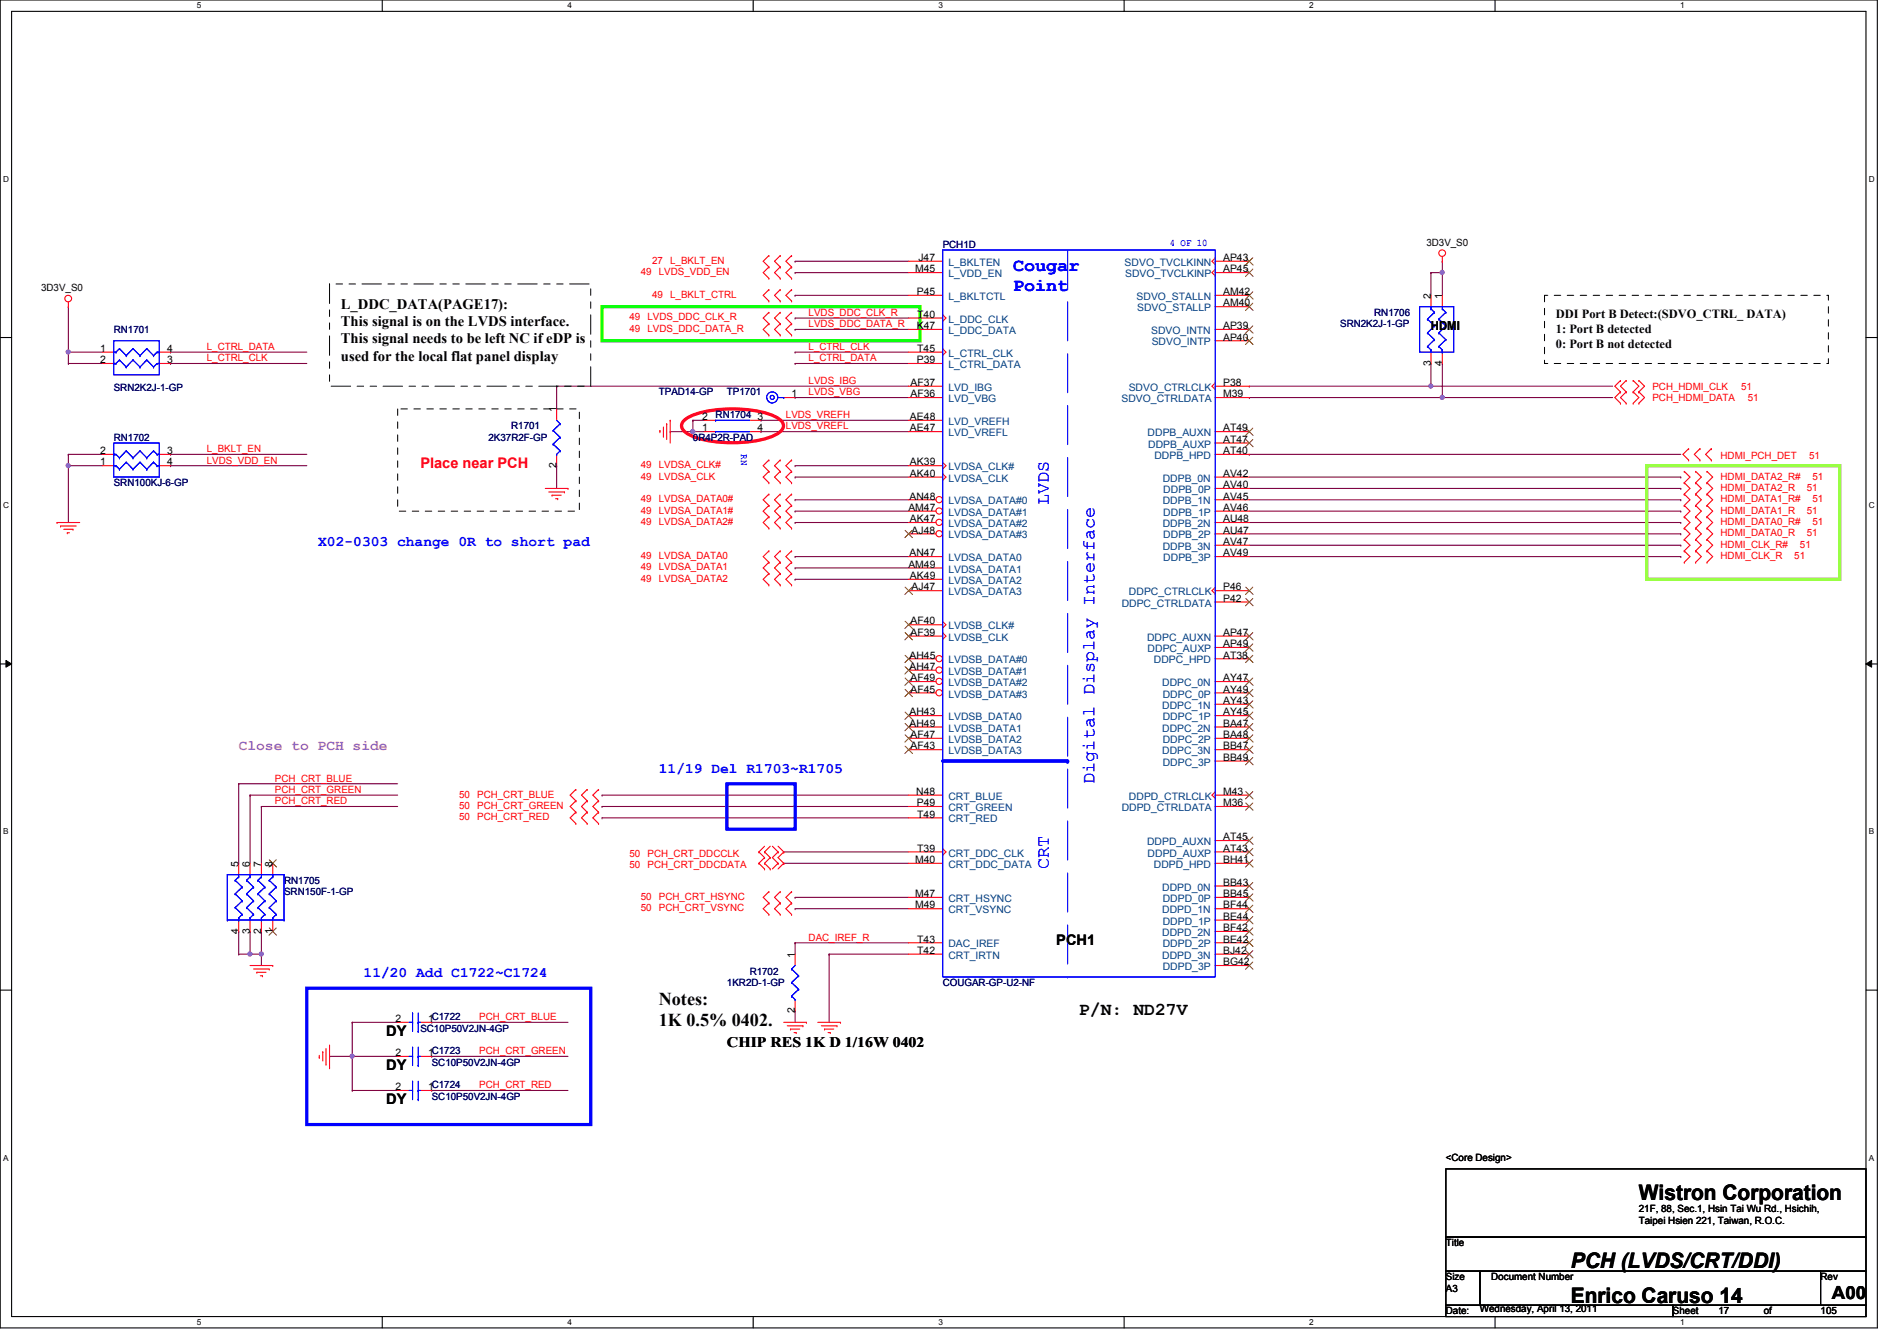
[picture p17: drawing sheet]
<svg xmlns="http://www.w3.org/2000/svg" width="297mm" height="210mm" viewBox="0 0 297 210" stroke-linecap="round" stroke-linejoin="round" font-family="sans-serif">
<defs><g id="words">
<g font-size="3.3">
<text x="256.6" y="187.9">Wistron Corporation</text>
<text x="246" y="203.9">Enrico Caruso 14</text>
<text x="246" y="198.5">PCH (LVDS/CRT/DDI)</text>
</g>
<g font-size="2.8" fill="#00f">
<text x="158.6" y="42.4">Cougar</text>
<text x="158.6" y="45.6">Point</text>
<text x="164.2" y="79.1" transform="rotate(-90 164.2 79.1)">LVDS</text>
<text x="171.4" y="122.7" transform="rotate(-90 171.4 122.7)">Digital Display Interface</text>
<text x="164.2" y="136" transform="rotate(-90 164.2 136)">CRT</text>
</g>
<g font-size="2.8">
<text x="103.2" y="157.3">Notes:</text>
<text x="103.2" y="160.6">1K 0.5% 0402.</text>
<text x="168.9" y="158.8">P/N: ND27V</text>
<text x="286.8" y="203.4">A00</text>
</g>
<g font-size="2.3">
<text x="53.4" y="48.3">L_DDC_DATA(PAGE17):</text>
<text x="53.4" y="51.1">This signal is on the LVDS interface.</text>
<text x="53.4" y="53.8">This signal needs to be left NC if eDP is</text>
<text x="53.4" y="56.5">used for the local flat panel display</text>
<text x="165.4" y="147.9">PCH1</text>
<text x="60.5" y="162.1">DY</text>
<text x="60.5" y="167.5">DY</text>
<text x="113.8" y="163.9">CHIP RES 1K D 1/16W 0402</text>
<text x="60.5" y="172.8">DY</text>
</g>
<text font-size="2.3" fill="#f00" x="65.8" y="73.2">Place near PCH</text>
<g font-size="2.3" fill="#00f">
<text x="49.8" y="85.4">X02-0303 change 0R to short pad</text>
<text x="103.2" y="121">11/19 Del R1703~R1705</text>
<text x="56.9" y="153">11/20 Add C1722~C1724</text>
</g>
<text font-size="2.3" fill="#f0f" x="37.4" y="117.4">Close to PCH side</text>
<g font-size="1.9">
<text x="224.1" y="51.6">HDMI</text>
<text x="243.6" y="49.8">DDI Port B Detect:(SDVO_CTRL_ DATA)</text>
<text x="243.6" y="52.2">1: Port B detected</text>
<text x="243.6" y="54.5">0: Port B not detected</text>
</g>
<g font-size="1.6" fill="#f00">
<text x="102.1" y="41.3">27</text>
<text x="104.9" y="41.3">L_BKLT_EN</text>
<text x="100.3" y="43.1">49</text>
<text x="102.1" y="46.6">49</text>
<text x="103.2" y="43.1">LVDS_VDD_EN</text>
<text x="104.9" y="46.6">L_BKLT_CTRL</text>
<text x="98.5" y="50.2">49</text>
<text x="98.5" y="51.9">49</text>
<text x="101.4" y="50.2">LVDS_DDC_CLK_R</text>
<text x="101.4" y="51.9">LVDS_DDC_DATA_R</text>
<text x="126.6" y="49.4">LVDS_DDC_CLK_R</text>
<text x="126.6" y="51.2">LVDS_DDC_DATA_R</text>
<text x="32.4" y="54.8">L_CTRL_DATA</text>
<text x="32.4" y="56.6">L_CTRL_CLK</text>
<text x="126.6" y="56.6">L_CTRL_DATA</text>
<text x="126.6" y="54.8">L_CTRL_CLK</text>
<text x="123.1" y="65.4">LVDS_VREFH</text>
<text x="126.6" y="61.9">LVDS_VBG</text>
<text x="126.6" y="60.1">LVDS_IBG</text>
<text x="258.7" y="61">PCH_HDMI_CLK</text>
<text x="258.7" y="62.8">PCH_HDMI_DATA</text>
<text x="272.6" y="61">51</text>
<text x="273.7" y="62.8">51</text>
<text x="32.4" y="70.8">L_BKLT_EN</text>
<text x="123.1" y="67.2">LVDS_VREFL</text>
<text x="269.4" y="71.8">HDMI_PCH_DET</text>
<text x="283.3" y="71.8">51</text>
<text x="32.4" y="72.6">LVDS_VDD_EN</text>
<text x="100.3" y="73.3">49</text>
<text x="100.3" y="75.1">49</text>
<text x="103.2" y="73.3">LVDSA_CLK#</text>
<text x="103.2" y="75.1">LVDSA_CLK</text>
<text x="269.4" y="76.8">HDMI_DATA2_R</text>
<text x="269.4" y="75.1">HDMI_DATA2_R#</text>
<text x="282.9" y="76.8">51</text>
<text x="283.8" y="75.1">51</text>
<text x="100.3" y="78.6">49</text>
<text x="100.3" y="80.4">49</text>
<text x="100.3" y="82.2">49</text>
<text x="103.2" y="78.6">LVDSA_DATA0#</text>
<text x="103.2" y="80.4">LVDSA_DATA1#</text>
<text x="103.2" y="82.2">LVDSA_DATA2#</text>
<text x="269.4" y="83.9">HDMI_DATA0_R</text>
<text x="269.4" y="82.2">HDMI_DATA0_R#</text>
<text x="269.4" y="80.4">HDMI_DATA1_R</text>
<text x="269.4" y="78.6">HDMI_DATA1_R#</text>
<text x="282.9" y="83.9">51</text>
<text x="282.9" y="80.4">51</text>
<text x="283.8" y="82.2">51</text>
<text x="283.8" y="78.6">51</text>
<text x="100.3" y="87.5">49</text>
<text x="100.3" y="89.3">49</text>
<text x="103.2" y="87.5">LVDSA_DATA0</text>
<text x="103.2" y="89.3">LVDSA_DATA1</text>
<text x="269.4" y="87.5">HDMI_CLK_R</text>
<text x="269.4" y="85.7">HDMI_CLK_R#</text>
<text x="281" y="87.5">51</text>
<text x="281.8" y="85.7">51</text>
<text x="100.3" y="91.1">49</text>
<text x="103.2" y="91.1">LVDSA_DATA2</text>
<text x="43" y="124.1">PCH_CRT_GREEN</text>
<text x="43" y="122.3">PCH_CRT_BLUE</text>
<text x="43" y="125.9">PCH_CRT_RED</text>
<text x="71.9" y="124.8">50</text>
<text x="74.7" y="124.8">PCH_CRT_BLUE</text>
<text x="71.9" y="126.6">50</text>
<text x="71.9" y="128.4">50</text>
<text x="74.7" y="126.6">PCH_CRT_GREEN</text>
<text x="74.7" y="128.4">PCH_CRT_RED</text>
<text x="98.5" y="134.1">50</text>
<text x="98.5" y="135.8">50</text>
<text x="101.4" y="134.1">PCH_CRT_DDCCLK</text>
<text x="101.4" y="135.8">PCH_CRT_DDCDATA</text>
<text x="100.3" y="140.8">50</text>
<text x="100.3" y="142.6">50</text>
<text x="103.2" y="140.8">PCH_CRT_HSYNC</text>
<text x="103.2" y="142.6">PCH_CRT_VSYNC</text>
<text x="126.6" y="147.2">DAC_IREF_R</text>
<text x="75.1" y="159.7">PCH_CRT_BLUE</text>
<text x="75.1" y="165">PCH_CRT_GREEN</text>
<text x="75.1" y="170.3">PCH_CRT_RED</text>
</g>
<g font-size="1.6">
<text x="143.8" y="40.9">J47</text>
<text x="191.5" y="40.9">AP43</text>
<text x="223.3" y="38.4">3D3V_S0</text>
<text x="6.4" y="45.6">3D3V_S0</text>
<text x="143.3" y="42.6">M45</text>
<text x="143.5" y="46.2">P45</text>
<text x="191.5" y="42.6">AP45</text>
<text x="191.5" y="48">AM40</text>
<text x="191.5" y="46.2">AM42</text>
<text x="224" y="46.8" transform="rotate(-90 224 46.8)">2</text>
<text x="225.8" y="46.8" transform="rotate(-90 225.8 46.8)">1</text>
<text x="143.5" y="51.5">K47</text>
<text x="143.6" y="49.7">T40</text>
<text x="191.5" y="53.3">AP40</text>
<text x="191.5" y="51.5">AP39</text>
<text x="15.7" y="55.1">1</text>
<text x="15.7" y="56.9">2</text>
<text x="26.2" y="56.9">3</text>
<text x="26.2" y="55.1">4</text>
<text x="143.5" y="56.9">P39</text>
<text x="143.6" y="55.1">T45</text>
<text x="224" y="57.2" transform="rotate(-90 224 57.2)">3</text>
<text x="225.8" y="57.2" transform="rotate(-90 225.8 57.2)">4</text>
<text x="87.1" y="64.6" transform="rotate(-90 87.1 64.6)">1</text>
<text x="109.9" y="65.7">2</text>
<text x="118.6" y="65.7">3</text>
<text x="123.9" y="62.2">1</text>
<text x="142.5" y="65.7">AE48</text>
<text x="142.6" y="60.4">AF37</text>
<text x="142.6" y="62.2">AF36</text>
<text x="191.5" y="60.4">P38</text>
<text x="191.5" y="62.2">M39</text>
<text x="15.7" y="71.1">2</text>
<text x="26.2" y="71.1">3</text>
<text x="109.9" y="67.5">1</text>
<text x="118.6" y="67.5">4</text>
<text x="142.5" y="67.5">AE47</text>
<text x="191.5" y="67.5">AT49</text>
<text x="191.5" y="69.3">AT47</text>
<text x="191.5" y="71.1">AT40</text>
<text x="15.7" y="72.9">1</text>
<text x="26.2" y="72.9">4</text>
<text x="87.1" y="73.2" transform="rotate(-90 87.1 73.2)">2</text>
<text x="142.5" y="72.9">AK39</text>
<text x="142.5" y="74.6">AK40</text>
<text x="191.5" y="74.6">AV42</text>
<text x="191.5" y="76.4">AV40</text>
<text x="142.2" y="80">AM47</text>
<text x="142.4" y="78.2">AN48</text>
<text x="142.5" y="81.7">AK47</text>
<text x="142.7" y="83.5">AJ48</text>
<text x="191.5" y="78.2">AV45</text>
<text x="191.5" y="81.7">AU48</text>
<text x="191.5" y="80">AV46</text>
<text x="191.5" y="83.5">AU47</text>
<text x="142.2" y="88.9">AM49</text>
<text x="142.4" y="87.1">AN47</text>
<text x="191.5" y="85.3">AV47</text>
<text x="191.5" y="87.1">AV49</text>
<text x="142.5" y="90.6">AK49</text>
<text x="142.7" y="92.4">AJ47</text>
<text x="191.5" y="92.4">P46</text>
<text x="191.5" y="94.2">P42</text>
<text x="142.6" y="97.7">AF40</text>
<text x="142.6" y="99.5">AF39</text>
<text x="191.5" y="99.5">AP47</text>
<text x="191.5" y="101.3">AP49</text>
<text x="142.4" y="103.1">AH45</text>
<text x="142.4" y="104.9">AH47</text>
<text x="142.6" y="106.6">AF49</text>
<text x="191.5" y="106.6">AY47</text>
<text x="191.5" y="103.1">AT38</text>
<text x="142.4" y="112">AH43</text>
<text x="142.4" y="113.7">AH49</text>
<text x="142.6" y="108.4">AF45</text>
<text x="191.5" y="110.2">AY43</text>
<text x="191.5" y="113.7">BA47</text>
<text x="191.5" y="112">AY45</text>
<text x="191.5" y="108.4">AY49</text>
<text x="142.6" y="115.5">AF47</text>
<text x="142.6" y="117.3">AF43</text>
<text x="191.5" y="117.3">BB47</text>
<text x="191.5" y="115.5">BA48</text>
<text x="191.5" y="119.1">BB49</text>
<text x="143.5" y="124.4">N48</text>
<text x="191.5" y="124.4">M43</text>
<text x="143.5" y="126.2">P49</text>
<text x="143.6" y="128">T49</text>
<text x="191.5" y="126.2">M36</text>
<text x="191.5" y="131.5">AT45</text>
<text x="37.3" y="135.7" transform="rotate(-90 37.3 135.7)">5</text>
<text x="39.1" y="135.7" transform="rotate(-90 39.1 135.7)">6</text>
<text x="40.9" y="135.7" transform="rotate(-90 40.9 135.7)">7</text>
<text x="42.7" y="135.7" transform="rotate(-90 42.7 135.7)">8</text>
<text x="143.3" y="135.1">M40</text>
<text x="143.6" y="133.3">T39</text>
<text x="191.5" y="133.3">AT43</text>
<text x="191.5" y="135.1">BH41</text>
<text x="143.3" y="140.4">M47</text>
<text x="143.3" y="142.2">M49</text>
<text x="191.5" y="138.6">BB43</text>
<text x="191.5" y="142.2">BF44</text>
<text x="191.5" y="140.4">BB45</text>
<text x="191.5" y="144">BE44</text>
<text x="37.3" y="146.1" transform="rotate(-90 37.3 146.1)">4</text>
<text x="39.1" y="146.1" transform="rotate(-90 39.1 146.1)">3</text>
<text x="40.9" y="146.1" transform="rotate(-90 40.9 146.1)">2</text>
<text x="42.7" y="146.1" transform="rotate(-90 42.7 146.1)">1</text>
<text x="124.5" y="149.9" transform="rotate(-90 124.5 149.9)">1</text>
<text x="143.6" y="149.3">T42</text>
<text x="143.6" y="147.5">T43</text>
<text x="191.5" y="145.8">BF42</text>
<text x="191.5" y="149.3">BJ42</text>
<text x="191.5" y="147.5">BE42</text>
<text x="191.5" y="151.1">BG42</text>
<text x="61.9" y="160">2</text>
<text x="67.1" y="160">1C1722</text>
<text x="124.5" y="158.6" transform="rotate(-90 124.5 158.6)">2</text>
<text x="61.9" y="165.3">2</text>
<text x="67.1" y="165.3">1C1723</text>
<text x="61.9" y="170.6">2</text>
<text x="67.1" y="170.6">1C1724</text>
<text x="226.4" y="181.7">&lt;Core Design&gt;</text>
<text x="256.6" y="189.7">21F, 88, Sec.1, Hsin Tai Wu Rd., Hsichih,</text>
<text x="256.6" y="191.6">Taipei Hsien 221, Taiwan, R.O.C.</text>
<text x="226.4" y="195.1">Title</text>
<text x="226.4" y="200.4">Size</text>
<text x="226.4" y="202.2">A3</text>
<text x="233.5" y="200.4">Document Number</text>
<text x="285.1" y="200.4">Rev</text>
<text x="226.4" y="205.7">Date:</text>
<text x="231.7" y="205.4">Wednesday, April 13, 2011</text>
<text x="262" y="205.7">Sheet</text>
<text x="269.1" y="205.7">17</text>
<text x="276.2" y="205.7">of</text>
<text x="285.1" y="205.7">105</text>
</g>
<g font-size="1.6" fill="#000080">
<text x="147.6" y="38.8">PCH1D</text>
<text x="17.8" y="52.1">RN1701</text>
<text x="209.8" y="51.2">SRN2K2J-1-GP</text>
<text x="215.2" y="49.4">RN1706</text>
<text x="17.8" y="61.2">SRN2K2J-1-GP</text>
<text x="103.2" y="61.9">TPAD14-GP</text>
<text x="112.1" y="65.4">RN1704</text>
<text x="113.8" y="61.9">TP1701</text>
<text x="17.8" y="69">RN1702</text>
<text x="76.5" y="69">2K37R2F-GP</text>
<text x="80" y="67.2">R1701</text>
<text x="108.5" y="69">0R4P2R-PAD</text>
<text x="17.8" y="76.1">SRN100KJ-6-GP</text>
<text x="44.5" y="138.3">RN1705</text>
<text x="44.5" y="140.1">SRN150F-1-GP</text>
<text x="113.8" y="154.3">1KR2D-1-GP</text>
<text x="117.4" y="152.6">R1702</text>
<text x="147.6" y="154.3">COUGAR-GP-U2-NF</text>
<text x="65.8" y="161.5">SC10P50V2JN-4GP</text>
<text x="67.6" y="166.8">SC10P50V2JN-4GP</text>
<text x="67.6" y="172.1">SC10P50V2JN-4GP</text>
</g>
<g font-size="1.6" fill="#004080">
<text x="148.5" y="41.6">L_BKLTEN</text>
<text x="176.1" y="41.6">SDVO_TVCLKINN</text>
<text x="148.5" y="46.9">L_BKLTCTL</text>
<text x="148.5" y="43.4">L_VDD_EN</text>
<text x="176.2" y="43.4">SDVO_TVCLKINP</text>
<text x="178" y="46.9">SDVO_STALLN</text>
<text x="148.5" y="50.5">L_DDC_CLK</text>
<text x="148.5" y="52.3">L_DDC_DATA</text>
<text x="178.1" y="48.7">SDVO_STALLP</text>
<text x="180.3" y="52.3">SDVO_INTN</text>
<text x="148.5" y="55.8">L_CTRL_CLK</text>
<text x="148.5" y="57.6">L_CTRL_DATA</text>
<text x="180.3" y="54.1">SDVO_INTP</text>
<text x="148.5" y="61.2">LVD_IBG</text>
<text x="148.5" y="62.9">LVD_VBG</text>
<text x="175.6" y="62.9">SDVO_CTRLDATA</text>
<text x="176.7" y="61.2">SDVO_CTRLCLK</text>
<text x="148.5" y="66.5">LVD_VREFH</text>
<text x="148.5" y="68.3">LVD_VREFL</text>
<text x="179.7" y="68.3">DDPB_AUXN</text>
<text x="179.8" y="70.1">DDPB_AUXP</text>
<text x="180.8" y="71.8">DDPB_HPD</text>
<text x="148.5" y="73.6">LVDSA_CLK#</text>
<text x="148.5" y="75.4">LVDSA_CLK</text>
<text x="182.1" y="75.4">DDPB_0N</text>
<text x="182.2" y="77.2">DDPB_0P</text>
<text x="148.5" y="79">LVDSA_DATA#0</text>
<text x="148.5" y="80.7">LVDSA_DATA#1</text>
<text x="148.5" y="82.5">LVDSA_DATA#2</text>
<text x="182.1" y="79">DDPB_1N</text>
<text x="182.1" y="82.5">DDPB_2N</text>
<text x="182.2" y="80.7">DDPB_1P</text>
<text x="148.5" y="84.3">LVDSA_DATA#3</text>
<text x="148.5" y="87.8">LVDSA_DATA0</text>
<text x="148.5" y="89.6">LVDSA_DATA1</text>
<text x="182.1" y="86.1">DDPB_3N</text>
<text x="182.2" y="84.3">DDPB_2P</text>
<text x="182.2" y="87.8">DDPB_3P</text>
<text x="148.5" y="91.4">LVDSA_DATA2</text>
<text x="148.5" y="93.2">LVDSA_DATA3</text>
<text x="175.6" y="95">DDPC_CTRLDATA</text>
<text x="176.8" y="93.2">DDPC_CTRLCLK</text>
<text x="148.5" y="98.5">LVDSB_CLK#</text>
<text x="148.5" y="100.3">LVDSB_CLK</text>
<text x="179.6" y="100.3">DDPC_AUXN</text>
<text x="148.5" y="103.8">LVDSB_DATA#0</text>
<text x="148.5" y="105.6">LVDSB_DATA#1</text>
<text x="148.5" y="107.4">LVDSB_DATA#2</text>
<text x="179.7" y="102.1">DDPC_AUXP</text>
<text x="180.7" y="103.8">DDPC_HPD</text>
<text x="182" y="107.4">DDPC_0N</text>
<text x="148.5" y="109.2">LVDSB_DATA#3</text>
<text x="148.5" y="112.7">LVDSB_DATA0</text>
<text x="182" y="111">DDPC_1N</text>
<text x="182.1" y="112.7">DDPC_1P</text>
<text x="182.1" y="109.2">DDPC_0P</text>
<text x="148.5" y="114.5">LVDSB_DATA1</text>
<text x="148.5" y="116.3">LVDSB_DATA2</text>
<text x="148.5" y="118.1">LVDSB_DATA3</text>
<text x="182" y="114.5">DDPC_2N</text>
<text x="182" y="118.1">DDPC_3N</text>
<text x="182.1" y="116.3">DDPC_2P</text>
<text x="182.1" y="119.8">DDPC_3P</text>
<text x="148.5" y="125.2">CRT_BLUE</text>
<text x="176.8" y="125.2">DDPD_CTRLCLK</text>
<text x="148.5" y="127">CRT_GREEN</text>
<text x="148.5" y="128.7">CRT_RED</text>
<text x="175.6" y="127">DDPD_CTRLDATA</text>
<text x="148.5" y="134.1">CRT_DDC_CLK</text>
<text x="148.5" y="135.8">CRT_DDC_DATA</text>
<text x="179.6" y="132.3">DDPD_AUXN</text>
<text x="179.7" y="134.1">DDPD_AUXP</text>
<text x="180.7" y="135.8">DDPD_HPD</text>
<text x="148.5" y="141.2">CRT_HSYNC</text>
<text x="148.5" y="143">CRT_VSYNC</text>
<text x="182" y="139.4">DDPD_0N</text>
<text x="182" y="143">DDPD_1N</text>
<text x="182.1" y="141.2">DDPD_0P</text>
<text x="148.5" y="148.3">DAC_IREF</text>
<text x="182" y="146.5">DDPD_2N</text>
<text x="182.1" y="148.3">DDPD_2P</text>
<text x="182.1" y="144.7">DDPD_1P</text>
<text x="148.5" y="150.1">CRT_IRTN</text>
<text x="182" y="150.1">DDPD_3N</text>
<text x="182.1" y="151.8">DDPD_3P</text>
</g>
<g font-size="1.6" fill="#00f">
<text x="183.2" y="38.6">4 OF 10</text>
<text x="116" y="71.1" transform="rotate(90 116 71.1)">RN</text>
</g>
<g font-size="1.3">
<text x="30.8" y="1.3">5</text>
<text x="88.9" y="1.3">4</text>
<text x="146.9" y="1.3">3</text>
<text x="205" y="1.3">2</text>
<text x="263.1" y="1.3">1</text>
<text x=".5" y="28.4">D</text>
<text x="292.6" y="28.4">D</text>
<text x=".5" y="79.5">C</text>
<text x="292.6" y="79.5">C</text>
<text x=".5" y="130.6">B</text>
<text x="292.6" y="130.6">B</text>
<text x=".5" y="181.7">A</text>
<text x="292.6" y="181.7">A</text>
<text x="30.8" y="207.4">5</text>
<text x="88.9" y="207.4">4</text>
<text x="146.9" y="207.4">3</text>
<text x="205" y="207.4">2</text>
<text x="263.1" y="207.4">1</text>
</g>
</g></defs>
<path d="M0 0h294v207.9h-294zM1.8 1.8h290.4v204.3h-290.4z" fill="none" stroke="#000" stroke-width=".17"/>
<g fill="#fff">
<path d="M30.8 .2h.7v1.4h-.7z"/>
<path d="M30.8 206.2h.7v1.4h-.7z"/>
</g>
<path d="M59.9 0v1.8M59.9 206.1v1.8" fill="none" stroke="#000" stroke-width=".17"/>
<g fill="#fff">
<path d="M88.9 .2h.6v1.4h-.6z"/>
<path d="M88.9 206.2h.6v1.4h-.6z"/>
</g>
<path d="M117.9 0v1.8M117.9 206.1v1.8" fill="none" stroke="#000" stroke-width=".17"/>
<g fill="#fff">
<path d="M146.9 .2h.7v1.4h-.7z"/>
<path d="M146.9 206.2h.7v1.4h-.7z"/>
</g>
<path d="M176 0v1.8M176 206.1v1.8" fill="none" stroke="#000" stroke-width=".17"/>
<g fill="#fff">
<path d="M205 .2h.7v1.4h-.7z"/>
<path d="M205 206.2h.7v1.4h-.7z"/>
</g>
<path d="M234.1 0v1.8M234.1 206.1v1.8" fill="none" stroke="#000" stroke-width=".17"/>
<g fill="#fff">
<path d="M263.1 .2h.7v1.4h-.7z"/>
<path d="M263.1 206.2h.7v1.4h-.7z"/>
<path d="M.5 27.3h.9v1.4h-.9z"/>
<path d="M292.6 27.3h.9v1.4h-.9z"/>
<path d="M.5 78.4h.9v1.4h-.9z"/>
<path d="M292.6 78.4h.9v1.4h-.9z"/>
</g>
<path d="M0 52.8h1.8M292.2 52.8h1.8" fill="none" stroke="#000" stroke-width=".17"/>
<g fill="#fff">
<path d="M.5 129.5h.8v1.4h-.8z"/>
<path d="M292.6 129.5h.9v1.4h-.9z"/>
</g>
<path d="M0 103.9h1.8M292.2 103.9h1.8" fill="none" stroke="#000" stroke-width=".17"/>
<path d="M.9 103.4l.9 .5-.9 .5zM292.2 103.9l.9-.5v1z" fill="#000"/>
<path d="M.9 103.4l.9 .5-.9 .5zM292.2 103.9l.9-.5v1z" fill="none" stroke="#000" stroke-width=".16"/>
<g fill="#fff">
<path d="M.5 180.5h.8v1.4h-.8z"/>
<path d="M292.6 180.5h.9v1.4h-.9z"/>
</g>
<path d="M0 155h1.8M292.2 155h1.8" fill="none" stroke="#000" stroke-width=".17"/>
<g fill="none" stroke="#800040" stroke-width=".17">
<path d="M10.7 55.1h.1M10.7 55.1h5.3M124.5 46.2h.1M124.5 40.9h.1M124.5 42.7h.1M124.5 46.2h17.8M124.5 40.9h17.8M124.5 42.7h17.8M10.7 71.1h.1M10.7 72.9h.1M10.7 71.1h5.3M10.7 72.9v8.9"/>
<path d="M87.2 60.5h.1M87.2 72.9h.1M87.2 60.5v3.5M87.2 72.9v3.6M87.2 60.5h55.1M124.5 62.2h.1M124.5 72.9h.1M124.5 74.7h.1M124.5 78.2h.1M124.5 62.2h17.8M124.5 72.9h17.8M124.5 74.7h17.8"/>
<path d="M124.5 78.2h17.8M124.5 80h.1M124.5 88.9h.1M124.5 90.7h.1M124.5 87.1h.1M124.5 81.8h.1M124.5 80h17.8M124.5 88.9h17.8M124.5 90.7h17.8M124.5 87.1h17.8M124.5 81.8h17.8M122.7 133.3h.1"/>
<path d="M122.7 133.3h19.6M124.5 140.5h.1M124.5 142.2h.1M124.5 147.6h.1M124.5 140.5h17.8M124.5 142.2h17.8M124.5 147.6h17.8M129.8 149.4h.1M129.8 149.4h12.5M129.8 149.4v10.6"/>
</g>
<circle cx="10.7" cy="55.1" r=".32" fill="#f0f"/>
<circle cx="10.7" cy="55.1" r=".32" fill="none" stroke="#f0f" stroke-width=".17"/>
<path d="M26.7 72.9h.1M26.7 72.9h21.3M108.5 67.6h.1M108.5 67.6h1.8M119.2 65.8h.1M119.2 67.6h.1M119.2 65.8h23.1M119.2 67.6h23.1M122.7 135.1h.1M122.7 135.1h19.6" fill="none" stroke="#800040" stroke-width=".17"/>
<circle cx="108.5" cy="67.5" r=".32" fill="#f0f"/>
<circle cx="108.5" cy="67.5" r=".32" fill="none" stroke="#f0f" stroke-width=".17"/>
<g fill="none" stroke="#800040" stroke-width=".17">
<path d="M10.7 48h.1M10.7 56.9h.1M10.7 48v7.1M10.7 56.9h5.3M26.7 55.1h.1M26.7 55.1h21.3M124.5 56.9h.1M124.5 55.1h.1M124.5 49.8h.1M124.5 51.6h.1M124.5 55.1h17.8M124.5 56.9h17.8"/>
<path d="M124.5 49.8h17.8M124.5 51.6h17.8M10.7 71.1h.1M10.7 71.1v1.8M124.5 147.6h.1M124.5 147.6v1.8"/>
</g>
<circle cx="10.7" cy="72.9" r=".32" fill="#f0f"/>
<circle cx="10.7" cy="72.9" r=".32" fill="none" stroke="#f0f" stroke-width=".17"/>
<path d="M10.7 72.9h.1M10.7 72.9h5.3M37.4 149.4h.1M37.4 149.4h1.8M40.9 145.8h.1M40.9 149.4h.1M40.9 145.8v5.3" fill="none" stroke="#800040" stroke-width=".17"/>
<circle cx="40.9" cy="149.3" r=".32" fill="#f0f"/>
<circle cx="40.9" cy="149.3" r=".32" fill="none" stroke="#f0f" stroke-width=".17"/>
<path d="M39.2 145.8h.1M39.2 149.4h.1M39.2 145.8v3.6M39.2 149.4h1.7" fill="none" stroke="#800040" stroke-width=".17"/>
<circle cx="39.1" cy="149.3" r=".32" fill="#f0f"/>
<circle cx="39.1" cy="149.3" r=".32" fill="none" stroke="#f0f" stroke-width=".17"/>
<g fill="none" stroke="#800040" stroke-width=".17">
<path d="M26.7 71.1h.1M26.7 71.1h21.3M225.8 62.2h.1M225.8 62.2h26.7M37.4 122.7h.1M37.4 122.7v12.4M39.2 124.5h.1M39.2 124.5v10.6M40.9 126.2h.1M40.9 126.2v8.9M37.4 145.8h.1M37.4 145.8v3.6"/>
<path d="M124.5 158.2h.1M124.5 158.2v1.8"/>
</g>
<circle cx="225.8" cy="62.2" r=".32" fill="#f0f"/>
<circle cx="225.8" cy="62.2" r=".32" fill="none" stroke="#f0f" stroke-width=".17"/>
<path d="M224.1 60.5h.1M224.1 60.5h28.4" fill="none" stroke="#800040" stroke-width=".17"/>
<circle cx="224" cy="60.4" r=".32" fill="#f0f"/>
<circle cx="224" cy="60.4" r=".32" fill="none" stroke="#f0f" stroke-width=".17"/>
<path d="M224.1 42.7h.1M224.1 42.7h1.7M225.8 42.7h.1M225.8 42.7v3.5" fill="none" stroke="#800040" stroke-width=".17"/>
<circle cx="225.8" cy="42.6" r=".32" fill="#f0f"/>
<circle cx="225.8" cy="42.6" r=".32" fill="none" stroke="#f0f" stroke-width=".17"/>
<g fill="none" stroke="#800040" stroke-width=".17">
<path d="M10.7 55.1h.1M10.7 55.1v1.8M26.7 56.9h.1M26.7 56.9h21.3M224.1 56.9h.1M224.1 42.7h.1M224.1 42.7v3.5M224.1 56.9v3.6h-28.5M225.8 56.9h.1M225.8 40.9h.1M225.8 40.9v1.8M225.8 56.9v5.3h-30.2"/>
<path d="M104.9 67.6h.1M108.5 65.8h.1M108.5 65.8h1.8M108.5 65.8v1.8h-3.6M195.6 60.5h.1M195.6 62.2h.1M195.6 71.1h.1M195.6 71.1h67.6M195.6 74.7h67.6M195.6 76.5h67.6M195.6 78.2h67.6M263.2 74.7h.1"/>
<path d="M263.2 76.5h.1M263.2 78.2h.1M195.6 80h67.6M195.6 81.8h67.6M195.6 83.6h67.6M195.6 85.3h67.6M195.6 87.1h67.6M263.2 80h.1M263.2 81.8h.1M263.2 83.6h.1M263.2 85.3h.1M263.2 87.1h.1"/>
<path d="M37.4 122.7h.1M37.4 122.7h24.9M39.2 124.5h.1M39.2 124.5h23.1M40.9 126.2h.1M40.9 126.2h21.4M94.3 124.5h.1M94.3 126.2h.1M94.3 128h.1M94.3 124.5h48M94.3 126.2h48M94.3 128h48"/>
<path d="M55.2 160h.1M55.2 165.4h.1M55.2 170.7h.1M55.2 170.7h7.1M55.2 165.4h7.1M55.2 160h7.1M55.2 160v10.7M67.6 170.7h.1M67.6 165.4h.1M67.6 160h.1M67.6 170.7h21.3M67.6 165.4h21.3"/>
<path d="M67.6 160h21.3"/>
</g>
<circle cx="55.1" cy="165.3" r=".32" fill="#f0f"/>
<circle cx="55.1" cy="165.3" r=".32" fill="none" stroke="#f0f" stroke-width=".17"/>
<path d="M51.6 165.4h.1M51.6 165.4h3.6" fill="none" stroke="#800040" stroke-width=".17"/>
<g fill="none" stroke="#f00" stroke-width=".17">
<path d="M10.7 48h.1M10.7 47.3v.7M16 55.1h1.8M16 56.9h1.8M24.9 55.1h1.8M24.9 56.9h1.8M120.4 50.7h.1M120.4 48.9h.1M120.4 52.5h.1M120.4 47.1h.1M120.4 45.3h.1M120.4 43.6h.1"/>
<path d="M120.4 41.8h.1M120.4 40h.1M120.4 50.7l-.9 .9 .9 .9M120.4 45.3l-.9 .9 .9 .9M120.4 48.9l-.9 .9 .9 .9M120.4 41.8l-.9 .9 .9 .9M120.4 40l-.9 .9 .9 .9M122.2 48.9h.1M122.2 50.7h.1M122.2 52.5h.1M122.2 45.3h.1M122.2 47.1h.1"/>
<path d="M122.2 41.8h.1M122.2 43.6h.1M122.2 40h.1M122.2 48.9l-.9 .9 .9 .9M122.2 50.7l-.9 .9 .9 .9M122.2 45.3l-.9 .9 .9 .9M122.2 41.8l-.9 .9 .9 .9M122.2 40l-.9 .9 .9 .9M123.9 50.7h.1M123.9 48.9h.1M123.9 52.5h.1M123.9 47.1h.1"/>
<path d="M123.9 45.3h.1M123.9 43.6h.1M123.9 41.8h.1M123.9 40h.1M123.9 50.7l-.8 .9 .8 .9M123.9 48.9l-.8 .9 .8 .9M123.9 45.3l-.8 .9 .8 .9M123.9 41.8l-.8 .9 .8 .9M123.9 40l-.8 .9 .8 .9M142.3 55.1h5.3M142.3 56.9h5.3M142.3 46.2h5.3"/>
<path d="M142.3 40.9h5.3M142.3 49.8h5.3M142.3 51.6h5.3M142.3 42.7h5.3M147.6 54.6l.5 .5-.5 .5M147.6 49.3l.5 .5-.5 .5M224.1 46.2v1.8M224.1 55.1v1.8M225.8 40.9h.1M225.8 40.2v.7M225.8 46.2v1.8M225.8 55.1v1.8"/>
<path d="M253.7 59.6h.1M253.7 59.6l-.8 .9 .8 .8M254.6 59.6h.1M254.6 59.6l-.9 .9 .9 .8M255.7 59.6h.1M255.7 59.6l.9 .9-.9 .8M256.6 59.6h.1M256.6 59.6l.9 .9-.9 .8M16 72.9h1.8M16 71.1h1.8M24.9 72.9h1.8M24.9 71.1h1.8"/>
<path d="M85.4 76.5h3.5M85.9 77h2.5M86.4 77.5h.1M86.4 77.5h1.5M87 78.1h.3M87.2 64v1.8M87.2 71.1v1.8M87.3 78.1h.1M88.4 77h.1M88.9 76.5h.1M103.3 67.4h.1M103.3 67.4v.3"/>
<path d="M103.9 68.3h.1M103.9 66.8v1.5M104.4 66.3h.1M104.4 66.3v2.5M104.9 65.8h.1M104.9 65.8v3.5M110.3 67.6h1.8M110.3 65.8h1.8M117.4 67.6h1.8M117.4 65.8h1.8M120.4 79.1h.1M120.4 77.3h.1"/>
<path d="M120.4 73.8h.1M120.4 72h.1M120.4 75.6h.1M120.4 79.1l-.9 .9 .9 .9M120.4 73.8l-.9 .9 .9 .9M120.4 77.3l-.9 .9 .9 .9M120.4 72l-.9 .9 .9 .9M122.2 77.3h.1M122.2 79.1h.1M122.2 72h.1M122.2 73.8h.1M122.2 75.6h.1"/>
<path d="M122.2 77.3l-.9 .9 .9 .9M122.2 79.1l-.9 .9 .9 .9M122.2 72l-.9 .9 .9 .9M122.2 73.8l-.9 .9 .9 .9M122.7 62.2h1.8M123.9 79.1h.1M123.9 77.3h.1M123.9 73.8h.1M123.9 72h.1M123.9 75.6h.1M123.9 77.3l-.8 .9 .8 .9M123.9 73.8l-.8 .9 .8 .9"/>
<path d="M123.9 79.1l-.8 .9 .8 .9M123.9 72l-.8 .9 .8 .9M142.3 72.9h5.3M142.3 74.7h5.3M147.6 72.4l.5 .5-.5 .5M147.6 74.2l.5 .5-.5 .5M253.7 61.3h.1M253.7 63.1h.1M253.7 61.3l-.8 .9 .8 .9M254.6 61.3h.1M254.6 63.1h.1M254.6 61.3l-.9 .9 .9 .9"/>
<path d="M255.7 61.3h.1M255.7 63.1h.1M255.7 61.3l.9 .9-.9 .9M256.6 61.3h.1M256.6 63.1h.1M256.6 61.3l.9 .9-.9 .9M263.7 79.1h.1M263.7 77.3h.1M263.7 75.6h.1M263.7 73.8h.1M263.7 79.1l.9 .9-.9 .9M263.7 77.3l.9 .9-.9 .9"/>
<path d="M263.7 75.6l.9 .9-.9 .8M263.7 73.8l.9 .9-.9 .9M264.4 72h.1M264.4 70.2h.1M264.4 70.2l-.9 .9 .9 .9M265.5 79.1h.1M265.5 77.3h.1M265.5 75.6h.1M265.5 73.8h.1M265.5 79.1l.9 .9-.9 .9M265.5 77.3l.9 .9-.9 .9M265.5 75.6l.9 .9-.9 .8"/>
<path d="M265.5 73.8l.9 .9-.9 .9M266.2 70.2h.1M266.2 72h.1M266.2 70.2l-.9 .9 .9 .9M267.3 79.1h.1M267.3 77.3h.1M267.3 75.6h.1M267.3 73.8h.1M267.3 79.1l.9 .9-.9 .9M267.3 77.3l.9 .9-.9 .9M267.3 75.6l.9 .9-.9 .8M267.3 73.8l.9 .9-.9 .9"/>
<path d="M268 72h.1M268 70.2h.1M268 70.2l-.9 .9 .9 .9M8.9 81.8h.1M8.9 81.8h3.6M9.5 82.3h.1M9.5 82.3h2.4M10 82.8h1.4M10.5 83.4h.1M10.5 83.4h.4M11.4 82.8h.1M120.4 88h.1"/>
<path d="M120.4 86.2h.1M120.4 89.8h.1M120.4 91.6h.1M120.4 80.9h.1M120.4 82.7h.1M120.4 88l-.9 .9 .9 .9M120.4 89.8l-.9 .9 .9 .9M120.4 86.2l-.9 .9 .9 .9M120.4 80.9l-.9 .9 .9 .9M122.2 86.2h.1M122.2 88h.1M122.2 89.8h.1"/>
<path d="M122.2 91.6h.1M122.2 80.9h.1M122.2 82.7h.1M122.2 86.2l-.9 .9 .9 .9M122.2 88l-.9 .9 .9 .9M122.2 89.8l-.9 .9 .9 .9M122.2 80.9l-.9 .9 .9 .9M123.9 88h.1M123.9 86.2h.1M123.9 89.8h.1M123.9 91.6h.1M123.9 80.9h.1"/>
<path d="M123.9 82.7h.1M123.9 88l-.8 .9 .8 .9M123.9 86.2l-.8 .9 .8 .9M123.9 89.8l-.8 .9 .8 .9M123.9 80.9l-.8 .9 .8 .9M263.7 84.5h.1M263.7 82.7h.1M263.7 80.9h.1M263.7 88h.1M263.7 86.2h.1M263.7 80.9l.9 .9-.9 .9M263.7 84.5l.9 .8-.9 .9"/>
<path d="M263.7 82.7l.9 .9-.9 .9M263.7 86.2l.9 .9-.9 .9M265.5 82.7h.1M265.5 84.5h.1M265.5 80.9h.1M265.5 86.2h.1M265.5 88h.1M265.5 82.7l.9 .9-.9 .9M265.5 80.9l.9 .9-.9 .9M265.5 84.5l.9 .8-.9 .9M265.5 86.2l.9 .9-.9 .9M267.3 84.5h.1"/>
<path d="M267.3 82.7h.1M267.3 80.9h.1M267.3 88h.1M267.3 86.2h.1M267.3 84.5l.9 .8-.9 .9M267.3 80.9l.9 .9-.9 .9M267.3 86.2l.9 .9-.9 .9M267.3 82.7l.9 .9-.9 .9M37.4 135.1v1.8M39.2 135.1v1.8M40.9 135.1v1.8M42.7 135.1v1.8"/>
<path d="M90.2 125.3h.1M90.2 123.6h.1M90.2 127.1h.1M90.2 128.9h.1M90.2 123.6l-.9 .9 .9 .8M90.2 125.3l-.9 .9 .9 .9M90.2 127.1l-.9 .9 .9 .9M91.9 123.6h.1M91.9 125.3h.1M91.9 127.1h.1M91.9 128.9h.1M91.9 123.6l-.8 .9 .8 .8"/>
<path d="M91.9 125.3l-.8 .9 .8 .9M91.9 127.1l-.8 .9 .8 .9M93.7 125.3h.1M93.7 123.6h.1M93.7 127.1h.1M93.7 128.9h.1M93.7 125.3l-.9 .9 .9 .9M93.7 123.6l-.9 .9 .9 .8M93.7 127.1l-.9 .9 .9 .9M118.8 133.3h.1M118.8 135.1h.1M118.8 133.3l.9 .9"/>
<path d="M118.8 135.1l.9 .9M119.7 134.2h.1M119.7 133.3h.1M119.7 136h.1M119.7 135.1h.1M119.7 133.3l.9 .9M119.7 132.5l-.9 .8M119.7 135.1l.9 .9M119.7 134.2l-.9 .9M120.4 139.6h.1M120.4 139.6l-.9 .9 .9 .9M120.6 134.2h.1"/>
<path d="M120.6 136h.1M120.6 132.5l-.9 .8M120.6 134.2l-.9 .9M120.9 132.5l.9 .8M121.8 133.3h.1M121.8 135.1h.1M121.8 132.5l.9 .8M121.8 133.3l-.9 .9 .9 .9M121.8 135.1l-.9 .9M122.2 139.6h.1M122.2 139.6l-.9 .9 .9 .9M122.7 133.3h.1"/>
<path d="M122.7 135.1h.1M122.7 133.3l-.9 .9 .9 .9M122.7 135.1l-.9 .9M123.9 139.6h.1M123.9 139.6l-.8 .9 .8 .9M37.4 144v1.8M39.2 151.1h3.5M39.2 144v1.8M39.7 151.7h2.5M40.2 152.2h.1M40.2 152.2h1.5M40.8 152.7h.3"/>
<path d="M40.9 144v1.8M41.1 152.7h.1M42.2 151.7h.1M42.7 151.1h.1M42.7 144v1.8M120.4 141.4h.1M120.4 143.1h.1M120.4 141.4l-.9 .8 .9 .9M122.2 141.4h.1M122.2 143.1h.1M122.2 141.4l-.9 .8 .9 .9M123.9 141.4h.1"/>
<path d="M123.9 143.1h.1M123.9 141.4l-.8 .8 .8 .9M124.5 149.4v1.7M124.5 156.5v1.7M50 165.5h.1M50 165.2v.3M50.5 164.6h.1M50.5 164.6v1.5M51.1 166.6h.1M51.1 164.1v2.5M51.6 167.1h.1M51.6 163.6v3.5"/>
<path d="M62.3 160h1.7M62.3 165.4h1.7M62.3 170.7h1.7M65.8 160h1.8M65.8 165.4h1.8M65.8 170.7h1.8M122.7 160h3.6M123.3 160.6h2.4M123.8 161.1h.1M123.8 161.1h1.4M124.3 161.6h.4M124.7 161.6h.1"/>
<path d="M125.7 160.6h.1M126.3 160h.1M128.1 160h3.5M128.6 160.6h2.5M129.1 161.1h.1M129.1 161.1h1.5M129.7 161.6h.3M130 161.6h.1M131.1 160.6h.1M131.6 160h.1"/>
<circle cx="225.8" cy="39.6" r=".52"/>
<circle cx="10.7" cy="46.7" r=".52"/>
</g>
<path d="M226.4 183h65.8v10.6h-65.8zM226.4 193.6h65.8v5.4h-65.8zM226.4 199h5.3v5.3h-5.3zM231.7 199h53.4v5.3h-53.4zM285.1 199h7.1v5.3h-7.1zM226.4 204.3h35.6v1.8h-35.6zM262 204.3h30.2v1.8h-30.2z" fill="none" stroke="#000" stroke-width=".17"/>
<path d="M241.8 46.2h44.5v10.7h-44.5zM62.3 64h28.4v16h-28.4z" fill="none" stroke="#000" stroke-width=".16" stroke-dasharray="1 1 1 1 1 1 1 1"/>
<path d="M94.3 48h49.8v5.3h-49.8z" fill="none" stroke="#0f0" stroke-width=".51"/>
<path d="M51.6 44.4h40.9v16.1h-40.9z" fill="none" stroke="#000" stroke-width=".16" stroke-dasharray="3 1 1 1 1 1"/>
<path d="M257.8 72.9h30.3v17.8h-30.3z" fill="none" stroke="#80ff00" stroke-width=".51"/>
<path d="M113.8 122.7h10.7v7.1h-10.7zM48 154.7h44.5v21.3h-44.5z" fill="none" stroke="#00f" stroke-width=".51"/>
<path d="M107.1 65.8a9.3 9.3 0 0 1 5.1-1.7 19.3 19.3 0 0 1 8.9 1 2.1 2.1 0 0 1 1.6 1.5 2.12 2.12 0 0 1-1.6 1.6 19.6 19.6 0 0 1-12.8 0 2.11 2.11 0 0 1-1.6-1.6l.1-.4z" fill="none" stroke="#f00" stroke-width=".51"/>
<g fill="none" stroke="#00f" stroke-width=".17">
<path d="M17.8 53.3h7.1v5.4h-7.1zM17.8 56.9h.1M17.8 55.1h.4M17.8 56.9h.4M18.2 55.1h.1M18.2 56.9h.1M18.7 54.6h.1M18.7 56.3h.1M18.7 54.6l-.5 .5M18.7 54.6l1.1 1.1M18.7 56.3l1.1 1.1M18.7 56.3l-.5 .6"/>
<path d="M19.8 55.7h.1M19.8 57.4h.1M20.8 54.6h.1M20.8 56.3h.1M20.8 54.6l-1 1.1M20.8 54.6l1.1 1.1M20.8 56.3l1.1 1.1M20.8 56.3l-1 1.1M21.9 55.7h.1M21.9 57.4h.1M23 54.6h.1M23 56.3h.1"/>
<path d="M23 54.6l-1.1 1.1M23 54.6l1 1.1M23 56.3l1 1.1M23 56.3l-1.1 1.1M24 55.7h.1M24 57.4h.1M24.6 55.1h.1M24.6 56.9h.1M24.6 55.1h.3M24.6 55.1l-.6 .6M24.6 56.9h.3M24.6 56.9l-.6 .5"/>
<path d="M24.9 55.1h.1M222.3 48h5.3v7.1h-5.3zM223.5 54.2h.1M223.5 52.1h.1M223.5 50h.1M223.5 54.2l.6 .6M223.5 52.1l1.1 1.1M223.5 50l1.1 1M224.1 54.8h.1M224.1 48.3h.1M224.1 48h.1M224.1 48v.3"/>
<path d="M224.1 54.8v.3M224.1 48.3l.5 .6M224.6 53.2h.1M224.6 51h.1M224.6 48.9h.1M224.6 53.2l-1.1 1M224.6 51l-1.1 1.1M224.6 48.9l-1.1 1.1M225.3 50h.1M225.3 52.1h.1M225.3 54.2h.1M225.3 50l1.1 1"/>
<path d="M225.3 52.1l1.1 1.1M225.3 54.2l.5 .6M225.8 48.3h.1M225.8 54.8h.1M225.8 55.1h.1M225.8 48v.3M225.8 54.8v.3M225.8 48.3l.6 .6M226.4 48.9h.1M226.4 51h.1M226.4 53.2h.1M226.4 48.9l-1.1 1.1"/>
<path d="M226.4 51l-1.1 1.1M226.4 53.2l-1.1 1M17.8 69.3h7.1v5.4h-7.1zM17.8 71.1h.1M17.8 72.9h.4M17.8 71.1h.4M18.2 72.9h.1M18.2 71.1h.1M18.2 72.9l.5 .5M18.2 71.1l.5 .6M18.7 73.4h.1M18.7 71.7h.1"/>
<path d="M19.8 72.3h.1M19.8 70.6h.1M19.8 72.3l-1.1 1.1M19.8 72.3l1 1.1M19.8 70.6l1 1.1M19.8 70.6l-1.1 1.1M20.8 73.4h.1M20.8 71.7h.1M21.9 72.3h.1M21.9 70.6h.1M21.9 72.3l-1.1 1.1M21.9 72.3l1.1 1.1"/>
<path d="M21.9 70.6l1.1 1.1M21.9 70.6l-1.1 1.1M23 73.4h.1M23 71.7h.1M24 72.3h.1M24 70.6h.1M24 72.3l-1 1.1M24 72.3l.6 .6M24 70.6l.6 .5M24 70.6l-1 1.1M24.6 72.9h.1M24.6 71.1h.1"/>
<path d="M24.6 72.9h.3M24.6 71.1h.3M24.9 72.9h.1M86.6 67.4h.1M86.6 69.5h.1M86.6 67.4l1.1 1.1M86.6 69.5l1.1 1.1M87.2 71.1h.1M87.2 65.8l.5 .5M87.7 66.3h.1M87.7 68.5h.1M87.7 70.6h.1"/>
<path d="M87.7 66.3l-1.1 1.1M87.7 68.5l-1.1 1M87.7 70.6l-.5 .5M112.1 65.8h.1M112.1 67.6h.1M112.1 65.8h5.3M112.1 67.6h5.3M121.8 62.2h.9M122.7 62.2h.1M35.6 136.9h.1M35.6 136.9v7.1M35.6 136.9h8.9"/>
<path d="M36.8 137.8h.1M36.8 139.9h.1M36.8 137.8l1.1 1.1M36.8 139.9l1.1 1.1M37.4 137.2h.1M37.4 136.9v.3M37.4 137.2l-.6 .6M37.9 138.9h.1M37.9 138.9l-1.1 1M38.6 139.9h.1M38.6 137.8h.1M38.6 139.9l1.1 1.1"/>
<path d="M38.6 137.8l1.1 1.1M39.2 137.2h.1M39.2 136.9h.1M39.2 136.9v.3M39.2 137.2l-.6 .6M39.7 138.9h.1M39.7 138.9l-1.1 1M40.4 137.8h.1M40.4 139.9h.1M40.4 137.8l1.1 1.1M40.4 139.9l1.1 1.1M40.9 137.2h.1"/>
<path d="M40.9 136.9v.3M40.9 137.2l-.5 .6M41.5 138.9h.1M41.5 138.9l-1.1 1M42.2 139.9h.1M42.2 137.8h.1M42.2 139.9l1.1 1.1M42.2 137.8l1.1 1.1M42.7 137.2h.1M42.7 136.9h.1M42.7 136.9v.3M42.7 137.2l-.5 .6"/>
<path d="M43.3 138.9h.1M43.3 138.9l-1.1 1M44.5 136.9h.1M44.5 136.9v7.1M35.6 144h.1M35.6 144h8.9M36.8 142.1h.1M36.8 142.1l1.1 1M37.4 143.7h.1M37.4 144h.1M37.4 143.7v.3M37.9 141h.1"/>
<path d="M37.9 143.1h.1M37.9 141l-1.1 1.1M37.9 143.1l-.5 .6M38.6 142.1h.1M38.6 142.1l1.1 1M39.2 143.7h.1M39.2 143.7v.3M39.7 143.1h.1M39.7 141h.1M39.7 143.1l-.5 .6M39.7 141l-1.1 1.1M40.4 142.1h.1"/>
<path d="M40.4 142.1l1.1 1M40.9 143.7h.1M40.9 144h.1M40.9 143.7v.3M41.5 141h.1M41.5 143.1h.1M41.5 141l-1.1 1.1M41.5 143.1l-.6 .6M42.2 142.1h.1M42.2 142.1l1.1 1M42.7 143.7h.1M42.7 143.7v.3"/>
<path d="M43.3 143.1h.1M43.3 141h.1M43.3 143.1l-.6 .6M43.3 141l-1.1 1.1M44.5 144h.1M64.6 158.6h.1M64.6 158.6v2.9M65.5 158.6v2.9M123.9 151.7h.1M123.9 153.8h.1M123.9 155.9h.1M123.9 151.7l1.1 1"/>
<path d="M123.9 153.8l1.1 1.1M123.9 155.9l.6 .6M124.5 156.5h.1M124.5 151.1l-.6 .6M125 152.7h.1M125 154.9h.1M125 152.7l-1.1 1.1M125 154.9l-1.1 1M64 160h.6M64 165.4h.6M64 170.7h.6M64.6 160h.1"/>
<path d="M64.6 165.4h.1M64.6 163.9h.1M64.6 170.7h.1M64.6 169.2h.1M64.6 163.9v2.9M64.6 169.2v2.9M65.5 160h.1M65.5 161.5h.1M65.5 165.4h.1M65.5 166.8h.1M65.5 170.7h.1M65.5 172.1h.1"/>
<path d="M65.5 160h.3M65.5 163.9v2.9M65.5 169.2v2.9M65.5 165.4h.3M65.5 170.7h.3"/>
<circle cx="120.9" cy="62.2" r=".32"/>
<circle cx="120.9" cy="62.2" r=".87"/>
</g>
<path d="M42.2 134.6l1.1 1.1M43.3 134.6l-1.2 1.1M42.2 145.2l1.1 1.2M43.3 145.2l-1.2 1.2" fill="none" stroke="#804000" stroke-width=".16"/>
<circle cx="147.1" cy="78.2" r=".5" fill="#fff"/>
<g fill="none" stroke="#f00" stroke-width=".17">
<path d="M142.3 78.2h4.3"/>
<circle cx="147.1" cy="78.2" r=".5"/>
</g>
<circle cx="147.1" cy="80" r=".5" fill="#fff"/>
<g fill="none" stroke="#f00" stroke-width=".17">
<path d="M142.3 80h4.3"/>
<circle cx="147.1" cy="80" r=".5"/>
</g>
<circle cx="147.1" cy="81.8" r=".5" fill="#fff"/>
<g fill="none" stroke="#f00" stroke-width=".17">
<path d="M142.3 81.8h4.3"/>
<circle cx="147.1" cy="81.8" r=".5"/>
</g>
<circle cx="147.1" cy="83.5" r=".5" fill="#fff"/>
<g fill="none" stroke="#f00" stroke-width=".17">
<path d="M142.3 83.6h4.3M142.3 87.1h5.3M142.3 88.9h5.3M142.3 90.7h5.3M142.3 92.5h5.3M142.3 97.8h5.3M142.3 99.6h5.3M147.6 97.3l.5 .5-.5 .5M147.6 99.1l.5 .5-.5 .5"/>
<circle cx="147.1" cy="83.5" r=".5"/>
</g>
<path d="M141.7 83l1.2 1.2M141.7 91.9l1.2 1.1M141.7 97.2l1.2 1.2M141.7 99l1.2 1.2M142.8 83l-1.1 1.2M142.8 91.9l-1.1 1.1M142.8 97.2l-1.1 1.2M142.8 99l-1.1 1.2" fill="none" stroke="#804000" stroke-width=".16"/>
<circle cx="147.1" cy="103.1" r=".5" fill="#fff"/>
<g fill="none" stroke="#f00" stroke-width=".17">
<path d="M142.3 103.1h4.3"/>
<circle cx="147.1" cy="103.1" r=".5"/>
</g>
<path d="M141.7 102.6l1.2 1.1M142.8 102.6l-1.1 1.1" fill="none" stroke="#804000" stroke-width=".16"/>
<circle cx="147.1" cy="104.9" r=".5" fill="#fff"/>
<g fill="none" stroke="#f00" stroke-width=".17">
<path d="M142.3 104.9h4.3"/>
<circle cx="147.1" cy="104.9" r=".5"/>
</g>
<path d="M141.7 104.4l1.2 1.1M142.8 104.4l-1.1 1.1" fill="none" stroke="#804000" stroke-width=".16"/>
<circle cx="147.1" cy="106.7" r=".5" fill="#fff"/>
<g fill="none" stroke="#f00" stroke-width=".17">
<path d="M142.3 106.7h4.3"/>
<circle cx="147.1" cy="106.7" r=".5"/>
</g>
<path d="M141.7 106.1l1.2 1.2M142.8 106.1l-1.1 1.2" fill="none" stroke="#804000" stroke-width=".16"/>
<circle cx="147.1" cy="108.4" r=".5" fill="#fff"/>
<g fill="none" stroke="#f00" stroke-width=".17">
<path d="M190.3 59.9l-.5 .6 .5 .5M190.3 42.2l-.5 .5 .5 .5M190.3 42.7h5.3M190.3 40.4l-.5 .5 .5 .5M190.3 40.9h5.3M190.3 48h5.3M190.3 46.2h5.3M190.3 53.3h5.3M190.3 51.6h5.3M142.3 65.8h5.3M142.3 67.6h5.3M142.3 60.5h5.3"/>
<path d="M142.3 62.2h5.3M190.3 74.7h5.3M190.3 78.2h5.3M190.3 67.6h5.3M190.3 76.5h5.3M190.3 60.5h5.3M190.3 62.2h5.3M190.3 69.3h5.3M190.3 71.1h5.3M190.3 81.8h5.3M190.3 85.3h5.3M190.3 80h5.3"/>
<path d="M190.3 83.6h5.3M190.3 87.1h5.3M190.3 91.9l-.5 .6 .5 .5M190.3 92.5h5.3M190.3 94.2h5.3M190.3 99.6h5.3M142.3 108.5h4.3M142.3 112h5.3M142.3 113.8h5.3M142.3 117.3h5.3M142.3 115.6h5.3M190.3 108.5h5.3"/>
<path d="M190.3 112h5.3M190.3 106.7h5.3M190.3 110.2h5.3M190.3 113.8h5.3M190.3 117.3h5.3M190.3 115.6h5.3M190.3 119.1h5.3M190.3 101.3h5.3M190.3 103.1h5.3M142.3 124.5h5.3M142.3 133.3h5.3M142.3 135.1h5.3"/>
<path d="M142.3 126.2h5.3M142.3 128h5.3M147.6 132.8l.5 .5-.5 .6M190.3 138.7h5.3M190.3 124.5h5.3M190.3 133.3h5.3M190.3 135.1h5.3M190.3 126.2h5.3M190.3 124l-.5 .5 .5 .5M190.3 131.6h5.3M142.3 149.4h5.3M142.3 142.2h5.3"/>
<path d="M142.3 147.6h5.3M142.3 140.5h5.3M190.3 145.8h5.3M190.3 149.4h5.3M190.3 142.2h5.3M190.3 147.6h5.3M190.3 151.1h5.3M190.3 140.5h5.3M190.3 144h5.3"/>
<circle cx="147.1" cy="108.4" r=".5"/>
</g>
<g fill="none" stroke="#804000" stroke-width=".16">
<path d="M195.1 42.1l1.1 1.2M195.1 40.3l1.1 1.2M195.1 47.5l1.1 1.1M195.1 45.7l1.1 1.1M195.1 52.8l1.1 1.1M195.1 51l1.1 1.2M196.2 42.1l-1.2 1.2M196.2 40.3l-1.2 1.2M196.2 47.5l-1.2 1.1M196.2 45.7l-1.2 1.1M196.2 52.8l-1.2 1.1M196.2 51l-1.2 1.2"/>
<path d="M195.1 67l1.1 1.2M195.1 68.8l1.1 1.1M196.2 67l-1.2 1.2M196.2 68.8l-1.2 1.1M195.1 91.9l1.1 1.1M195.1 93.7l1.1 1.1M195.1 99l1.1 1.2M196.2 91.9l-1.2 1.1M196.2 93.7l-1.2 1.1M196.2 99l-1.2 1.2M141.7 107.9l1.2 1.2M141.7 111.5l1.2 1.1"/>
<path d="M141.7 113.2l1.2 1.2M141.7 115l1.2 1.2M141.7 116.8l1.2 1.1M142.8 107.9l-1.1 1.2M142.8 111.5l-1.1 1.1M142.8 113.2l-1.1 1.2M142.8 115l-1.1 1.2M142.8 116.8l-1.1 1.1M195.1 106.1l1.1 1.2M195.1 109.7l1.1 1.1M195.1 113.2l1.1 1.2M195.1 116.8l1.1 1.1"/>
<path d="M195.1 111.5l1.1 1.1M195.1 107.9l1.1 1.2M195.1 115l1.1 1.2M195.1 118.6l1.1 1.1M195.1 100.8l1.1 1.1M195.1 102.6l1.1 1.1M196.2 106.1l-1.2 1.2M196.2 109.7l-1.2 1.1M196.2 113.2l-1.2 1.2M196.2 116.8l-1.2 1.1M196.2 111.5l-1.2 1.1M196.2 107.9l-1.2 1.2"/>
<path d="M196.2 115l-1.2 1.2M196.2 118.6l-1.2 1.1M196.2 100.8l-1.2 1.1M196.2 102.6l-1.2 1.1M195.1 138.1l1.1 1.2M195.1 139.9l1.1 1.2M195.1 123.9l1.1 1.2M195.1 125.7l1.1 1.1M195.1 131l1.1 1.2M195.1 132.8l1.1 1.1M195.1 134.6l1.1 1.1M196.2 138.1l-1.2 1.2"/>
<path d="M196.2 139.9l-1.2 1.2M196.2 123.9l-1.2 1.2M196.2 125.7l-1.2 1.1M196.2 131l-1.2 1.2M196.2 132.8l-1.2 1.1M196.2 134.6l-1.2 1.1M195.1 145.2l1.1 1.2M195.1 148.8l1.1 1.1M195.1 141.7l1.1 1.1M195.1 147l1.1 1.2M195.1 150.6l1.1 1.1M195.1 143.5l1.1 1.1"/>
<path d="M196.2 145.2l-1.2 1.2M196.2 148.8l-1.2 1.1M196.2 141.7l-1.2 1.1M196.2 147l-1.2 1.2M196.2 150.6l-1.2 1.1M196.2 143.5l-1.2 1.1"/>
</g>
<path d="M147.6 39.1h42.7v113.8h-42.7z" fill="none" stroke="#00f" stroke-width=".17"/>
<path d="M167.2 39.1v113.8M167.2 152.9h.1" fill="none" stroke="#fff" stroke-width=".16" stroke-dasharray="6.1 2"/>
<path d="M167.2 39.1v113.8M167.2 152.9h.1" fill="none" stroke="#00f" stroke-width=".16" stroke-dasharray="6.1 2"/>
<path d="M147.6 119.1h19.6" fill="none" stroke="#00f" stroke-width=".51"/>
<circle cx="167.2" cy="119.1" r=".25" fill="#00f"/>
<path d="M147.6 39.1h42.7v113.8h-42.7z" fill="none" stroke="#00f" stroke-width=".17"/>
<path d="M167.2 39.1v113.8M167.2 152.9h.1" fill="none" stroke="#fff" stroke-width=".16" stroke-dasharray="6.1 2"/>
<path d="M167.2 39.1v113.8M167.2 152.9h.1" fill="none" stroke="#00f" stroke-width=".16" stroke-dasharray="6.1 2"/>
<path d="M147.6 119.1h19.6" fill="none" stroke="#00f" stroke-width=".51"/>
<circle cx="167.2" cy="119.1" r=".25" fill="#00f"/>
<circle cx="10.7" cy="55.1" r=".32" fill="#f0f"/>
<circle cx="10.7" cy="55.1" r=".32" fill="none" stroke="#f0f" stroke-width=".17"/>
<circle cx="108.5" cy="67.5" r=".32" fill="#f0f"/>
<circle cx="108.5" cy="67.5" r=".32" fill="none" stroke="#f0f" stroke-width=".17"/>
<circle cx="10.7" cy="72.9" r=".32" fill="#f0f"/>
<circle cx="10.7" cy="72.9" r=".32" fill="none" stroke="#f0f" stroke-width=".17"/>
<circle cx="40.9" cy="149.3" r=".32" fill="#f0f"/>
<circle cx="40.9" cy="149.3" r=".32" fill="none" stroke="#f0f" stroke-width=".17"/>
<circle cx="39.1" cy="149.3" r=".32" fill="#f0f"/>
<circle cx="39.1" cy="149.3" r=".32" fill="none" stroke="#f0f" stroke-width=".17"/>
<circle cx="225.8" cy="62.2" r=".32" fill="#f0f"/>
<circle cx="225.8" cy="62.2" r=".32" fill="none" stroke="#f0f" stroke-width=".17"/>
<circle cx="224" cy="60.4" r=".32" fill="#f0f"/>
<circle cx="224" cy="60.4" r=".32" fill="none" stroke="#f0f" stroke-width=".17"/>
<circle cx="225.8" cy="42.6" r=".32" fill="#f0f"/>
<circle cx="225.8" cy="42.6" r=".32" fill="none" stroke="#f0f" stroke-width=".17"/>
<circle cx="55.1" cy="165.3" r=".32" fill="#f0f"/>
<circle cx="55.1" cy="165.3" r=".32" fill="none" stroke="#f0f" stroke-width=".17"/>
<use href="#words"/>
</svg>
